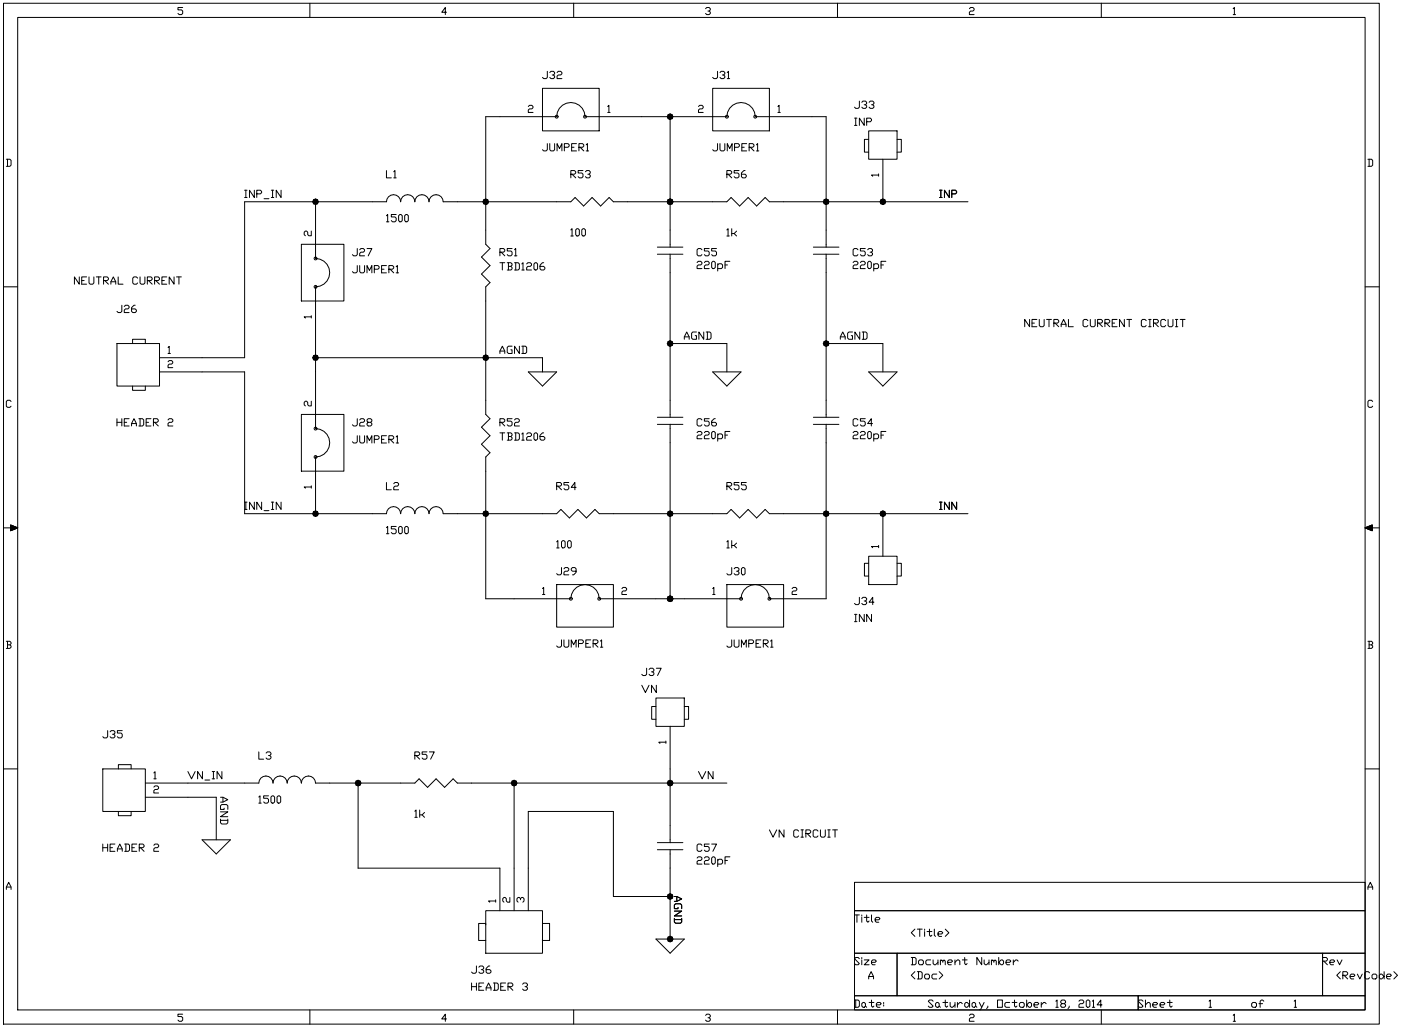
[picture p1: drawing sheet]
<svg xmlns="http://www.w3.org/2000/svg" width="297mm" height="218mm" viewBox="0 0 297 218" stroke-linecap="round" stroke-linejoin="round" font-family="sans-serif">
<g fill="none" stroke="#000" stroke-width=".21">
<path d="M.7 .7h291.7v216.5h-291.7zM3.8 3.7h285.6v210.5h-285.6zM38.7 1.6h-1v.5h.8l.2 .2v.5l-.2 .3h-.5l-.3-.3M65.7 .7v3M94.7 2.6h-1l.7-1v1.5M115 18.7h12v9.1h-12zM116 15.1v1.3l-.2 .3h-.5l-.3-.3M116.6 15.4l.2-.3h.5l.3 .3v.2l-.3 .3h-.2M117.3 15.9l.3 .3v.2l-.3 .3h-.5l-.2-.3M118.1 15.4l.3-.3h.5l.2 .3v.2l-.2 .3h-.5l-.3 .3v.5h1M121.6 .7v3M149.6 1.8l.2-.2h.6l.2 .2v.3l-.2 .2h-.3"/>
<path d="M150.4 2.3l.2 .3v.2l-.2 .3h-.6l-.2-.3M151.1 18.7h12v9.1h-12zM152.1 15.1v1.3l-.2 .3h-.5l-.3-.3M152.6 15.4l.3-.3h.5l.3 .3v.2l-.3 .3h-.2M153.4 15.9l.3 .3v.2l-.3 .3h-.5l-.3-.3M154.2 15.4l.2-.3v1.6M154.2 16.7h.5M177.6 .7v3M205.5 1.8l.3-.2h.5l.2 .2v.3l-.2 .2h-.5l-.3 .3v.5h1M233.5 .7v3M261.5 1.8l.2-.2v1.5M261.5 3.1h.5"/>
<path d="M1.3 33.8h.8l.2 .2v1l-.2 .3h-.8M1.6 33.8v1.5M81.9 36.2v1.5h1.1M83.5 36.4l.2-.2v1.5M83.5 37.7h.5M112 22.6l.3-.3h.5l.2 .3v.2l-.2 .3h-.5l-.3 .2v.5h1M116 30.5v1.3l-.2 .2h-.5l-.3-.2M116.6 30.5v1.3l.2 .2h.5l.3-.2v-1.3M118.1 32v-1.5l.5 1 .5-1v1.5M119.7 31.2h.7l.3-.2v-.3l-.3-.2h-.7v1.5M121 36.9h.8l.3-.2v-.3l-.3-.2h-.8v1.5M121.2 31.2h.5"/>
<path d="M121.3 36.9l.8 .8M122.2 30.5h-1v1.5h1M122.7 31.2h.8l.3-.2v-.3l-.3-.2h-.8v1.5M123 31.2l.8 .8M123.6 36.2h-1v.5h.7l.3 .2v.6l-.3 .2h-.5l-.2-.2M124.1 36.4l.3-.2h.5l.3 .2v.3l-.3 .2h-.3M124.3 30.7l.2-.2v1.5M124.3 32h.5M124.9 36.9l.3 .3v.3l-.3 .2h-.5l-.3-.2M128.8 22.6l.3-.3v1.5M128.8 23.8h.5M142.1 24.7v27.7"/>
<path d="M148.1 22.6l.2-.3h.5l.3 .3v.2l-.3 .3h-.5l-.2 .2v.5h1M152.1 30.5v1.3l-.2 .2h-.5l-.3-.2M152.6 30.5v1.3l.3 .2h.5l.3-.2v-1.3M154.1 36.9h.8l.2-.2v-.3l-.2-.2h-.8v1.5M154.2 32v-1.5l.5 1 .5-1v1.5M154.4 36.9l.7 .8M155.7 31.2h.8l.3-.2v-.3l-.3-.2h-.8v1.5M156.7 36.2h-1v.5h.7l.3 .2v.6l-.3 .2h-.5l-.2-.2M157.3 31.2h.5M158 36.2h-.3l-.5 .5v.8l.3 .2h.5l.2-.2v-.3l-.2-.3h-.8M158.3 30.5h-1v1.5h1M158.8 31.2h.8l.3-.2v-.3l-.3-.2h-.8v1.5"/>
<path d="M159.1 31.2l.8 .8M160.4 30.7l.2-.2v1.5M160.4 32h.5M164.9 22.6l.3-.3v1.5M164.9 23.8h.5M181.2 25.1h.5M181.2 26.6h.5M181.4 25.1v1.5M182.2 21.4v1.3l-.3 .3h-.5l-.2-.3M182.7 21.7l.3-.3h.5l.2 .3v.3l-.2 .2h-.3M183.2 25.1v1.5l-1-1.5v1.5M183.5 22.2l.2 .3v.2l-.2 .3h-.5l-.3-.3"/>
<path d="M183.7 25.8h.8l.3-.2v-.3l-.3-.2h-.8v1.5M184.2 27.8h6v6h-6zM184.2 29.6h-.9v2.7h.9M184.3 21.7l.2-.3h.5l.3 .3v.3l-.3 .2h-.2M185 22.2l.3 .3v.2l-.3 .3h-.5l-.2-.3M186.3 37.1h-1.5l.2 .3M186.3 36.9v.5M187.2 33.8v9M190.2 29.6h.9v2.7h-.9M290 33.8h.8l.2 .2v1l-.2 .3h-.8M290.3 33.8v1.5M16.8 58.7v1.6l-1-1.6v1.6"/>
<path d="M17.3 59.5h.5M18.4 58.7h-1.1v1.6h1.1M18.9 58.7v1.3l.2 .3h.5l.3-.3v-1.3M20.4 58.7h1M20.9 58.7v1.6M22 59.5h.7l.3-.3v-.2l-.3-.3h-.7v1.6M22.2 59.5l.8 .8M23.5 59.8h1M25.1 58.7v1.6h1M29.2 59l-.3-.3h-.5l-.3 .3v1l.3 .3h.5l.3-.3M29.7 58.7v1.3l.2 .3h.6l.2-.3v-1.3M31.2 59.5h.8l.3-.3v-.2l-.3-.3h-.8v1.6"/>
<path d="M31.5 59.5l.8 .8M32.8 59.5h.8l.2-.3v-.2l-.2-.3h-.8v1.6M33 59.5l.8 .8M34.3 59.5h.5M35.4 58.7h-1.1v1.6h1.1M36.9 58.7v1.6l-1-1.6v1.6M37.4 58.7h1M37.9 58.7v1.6M51.9 40.3h.5M51.9 41.9h.5M52.1 40.3v1.6M53.9 40.3v1.6l-1-1.6v1.6"/>
<path d="M54.4 41.1h.8l.3-.2v-.3l-.3-.3h-.8v1.6M56 42.1h1M57.5 40.3h.5M57.5 41.9h.5M57.8 40.3v1.6M59.6 40.3v1.6l-1-1.6v1.6M63.9 51.8h9v12h-9zM66 49v1h-.5l-.3-.2v-.5l-.2-.3h-.3l-.2 .3v.5l.2 .2M66.9 42.8v12a3 3 0 0 1 3 3 3 3 0 0 1-3 3v30.1a3 3 0 0 1 3 3 3 3 0 0 1-3 3v12M75.7 52.7v1.3l-.2 .3h-.5l-.3-.3M75.7 56.3v1.3l-.2 .3h-.5l-.3-.3M76.3 53l.2-.3h.5l.3 .3v.2l-.3 .3h-.5l-.2 .2v.6h1"/>
<path d="M76.3 56.3v1.3l.2 .3h.5l.3-.3v-1.3M77.8 52.7h1l-.7 1.6M77.8 57.9v-1.6l.5 1.1 .5-1.1v1.6M79.4 57.1h.7l.3-.3v-.2l-.3-.3h-.7v1.6M80.9 57.1h.5M81.9 56.3h-1v1.6h1M81.9 45.8l.3-.3v1.5M81.9 47h.6M82.4 57.1h.8l.3-.3v-.2l-.3-.3h-.8v1.6M82.7 57.1l.8 .8M84 56.6l.3-.3v1.6M84 57.9h.5"/>
<path d="M84 45.5h-1v.5h.7l.3 .3v.5l-.3 .2h-.5l-.2-.2M84.5 45.8l.3-.3h.2l.3 .3v1l-.3 .2h-.2l-.3-.2zM85.8 45.8l.3-.3h.2l.3 .3v1l-.3 .2h-.2l-.3-.2zM106 53.5h.8l.2-.3v-.2l-.2-.3h-.8v1.6M106 55.7h1M106.2 53.5l.8 .8M106.5 55.7v1.6M107.5 55.7h.8l.3 .3v.2l-.3 .3M107.8 56.5h.5l.3 .3v.2l-.3 .3h-.8M107.8 55.7v1.6M108.6 52.7h-1.1v.5h.8l.3 .3v.5l-.3 .3h-.5l-.3-.3M109.1 53l.2-.3v1.6"/>
<path d="M109.1 55.7h.8l.2 .3v1l-.2 .3h-.8M109.1 54.3h.5M109.3 55.7v1.6M110.6 56l.3-.3v1.6M110.6 57.3h.5M111.7 56l.2-.3h.5l.3 .3v.2l-.3 .3h-.5l-.2 .3v.5h1M113.2 56l.3-.3h.2l.3 .3v1l-.3 .3h-.2l-.3-.3zM115.3 55.7h-.3l-.5 .5v.8l.3 .3h.5l.2-.3v-.2l-.2-.3h-.8M121 48.8l.3-.3v1.6M121 50.1h.5M122.1 48.8l.2-.3h.3l.2 .3v1l-.2 .3h-.3l-.2-.3zM123.3 48.8l.3-.3h.3l.2 .3v1l-.2 .3h-.3l-.3-.3z"/>
<path d="M139.4 53.9h5.4M139.4 52.4h5.4M142.1 53.9v34.6M147.8 55.7l.3-.3h.5l.2 .3v.2l-.2 .3h-.5l-.3 .3v.5h1M148.8 53l-.2-.3h-.5l-.3 .3v1l.3 .3h.5l.2-.3M149.3 55.7l.3-.3h.5l.3 .3v.2l-.3 .3h-.5l-.3 .3v.5h1.1M150.4 52.7h-1.1v.5h.8l.3 .3v.5l-.3 .3h-.5l-.3-.3M151.1 55.4h.3l.3 .3v1l-.3 .3h-.3l-.2-.3v-1zM151.9 52.7h-1v.5h.8l.2 .3v.5l-.2 .3h-.6l-.2-.3M152.2 56.2l.2-.3h.5l.3 .3v.5l-.3 .3h-.7M152.2 55.9v1.6M153.7 56.2h.5"/>
<path d="M154.1 48.8l.3-.3v1.6M154.1 50.1h.5M154.7 55.4h-1v1.6M155.1 48.5v1.6M155.7 49.5l.5 .6M156.2 49l-.5 .5h-.6M172.5 53.9h5.4M172.5 52.4h5.4M175.2 52.4v-27.7h-15.1a3 3 0 0 0-3-3 3 3 0 0 0-3 3h-30.1a3 3 0 0 0-3-3 3 3 0 0 0-3 3h-15v27.1l.9 .9-1.8 1.8 1.8 1.8-1.8 1.8 1.8 1.8-.9 .9v27.1l.9 .9-1.8 1.8 1.8 1.8-1.8 1.8 1.8 1.8-.9 .9v30.1h18a3 3 0 0 1 3-3 3 3 0 0 1 3 3h30.1a3 3 0 0 1 3-3 3 3 0 0 1 3 3h12.1v-37M175.2 53.9v34.6M180.9 55.7l.2-.3h.5l.3 .3v.2l-.3 .3h-.5l-.2 .3v.5h1M181.9 53l-.3-.3h-.5l-.2 .3v1l.2 .3h.5l.3-.3"/>
<path d="M182.4 55.7l.3-.3h.5l.2 .3v.2l-.2 .3h-.5l-.3 .3v.5h1M183.4 52.7h-1v.5h.8l.2 .3v.5l-.2 .3h-.5l-.3-.3M184 53l.2-.3h.5l.3 .3v.2l-.3 .3h-.2M184 55.7l.2-.3h.3l.2 .3v1l-.2 .3h-.3l-.2-.3zM184.7 53.5l.3 .2v.3l-.3 .3h-.5l-.2-.3M185.3 56.2l.2-.3h.5l.3 .3v.5l-.3 .3h-.7M185.3 55.9v1.6M186.8 56.2h.5M187.8 55.4h-1v1.6M199.2 40.3h.5M199.2 41.9h.5M199.5 40.3v1.6"/>
<path d="M201.3 40.3v1.6l-1.1-1.6v1.6M201.8 41.1h.8l.2-.2v-.3l-.2-.3h-.8v1.6M205.2 42.8h-42.1l-.9-.9-1.8 1.8-1.8-1.8-1.8 1.8-1.8-1.8-.9 .9h-24l-1-.9-1.8 1.8-1.8-1.8-1.8 1.8-1.8-1.8-.9 .9h-27a1.5 1.5 0 0 0-1.5-1.5 1.5 1.5 0 0 0-1.5 1.5 1.5 1.5 0 0 0-1.5-1.5 1.5 1.5 0 0 0-1.5 1.5 1.5 1.5 0 0 0-1.6-1.5 1.5 1.5 0 0 0-1.5 1.5 1.5 1.5 0 0 0-1.5-1.5 1.5 1.5 0 0 0-1.5 1.5h-30v33.1h-18.1M.7 60.8h3.1M23.5 60.3v-.5l.5-1.1 .5 1.1v.5M24.8 72.9h9v9h-9zM25.8 64.7v1.3l-.2 .3h-.5l-.3-.3M26.3 65l.3-.3h.5l.3 .3v.3l-.3 .2h-.5l-.3 .3v.5h1.1M28.1 72.9v-.9h2.7v.9M28.7 64.7h-.3l-.5 .6v.7l.2 .3h.6l.2-.3v-.2l-.2-.3h-.8M33.8 78.9h18.1v30h30a1.5 1.5 0 0 1 1.5-1.5 1.5 1.5 0 0 1 1.5 1.5 1.5 1.5 0 0 1 1.5-1.5 1.5 1.5 0 0 1 1.6 1.5 1.5 1.5 0 0 1 1.5-1.5 1.5 1.5 0 0 1 1.5 1.5 1.5 1.5 0 0 1 1.5-1.5 1.5 1.5 0 0 1 1.5 1.5h24l.9-.9 1.8 1.9 1.8-1.9 1.8 1.9 1.8-1.9 .9 .9h27.1l.9-.9 1.8 1.9 1.8-1.9 1.8 1.9 1.8-1.9 .9 .9h42.1M35.6 73.7l.3-.2v1.5"/>
<path d="M35.6 76.7l.3-.2h.5l.2 .2v.3l-.2 .2h-.5l-.3 .3v.5h1M35.6 75h.5M66 67.2h-1.5l.2 .3M66 67v.5M66.9 75.9h48.1v3M106 75v-.5l.5-1.1 .5 1.1v.5M106 74.5h1M108.6 73.4h-.8l-.3 .3v1l.3 .3h.8v-.8h-.3M110.1 73.4v1.6l-1-1.6v1.6M110.6 73.4h.8l.3 .3v1l-.3 .3h-.8M110.9 73.4v1.6M112 78.9h6l-3 3z"/>
<path d="M142.1 72.9h12v6M145.1 72v-.6l.5-1 .5 1v.6M145.1 71.4h1M147.7 70.4h-.8l-.3 .3v1l.3 .3h.8v-.8h-.3M149.2 70.4v1.6l-1-1.6v1.6M149.7 70.4h.8l.3 .3v1l-.3 .3h-.8M150 70.4v1.6M151.1 78.9h6l-3 3zM175.2 72.9h12v6M178.2 72v-.6l.5-1 .5 1v.6M178.2 71.4h1M180.7 70.4h-.7l-.3 .3v1l.3 .3h.7v-.8h-.2"/>
<path d="M182.3 70.4v1.6l-1-1.6v1.6M182.8 70.4h.8l.2 .3v1l-.2 .3h-.8M183.1 70.4v1.6M184.2 78.9h6l-3 3zM218.3 67.8v1.5l-1-1.5v1.5M218.8 68.5h.5M219.8 67.8h-1v1.5h1M220.3 67.8v1.2l.3 .3h.5l.3-.3v-1.2M221.9 67.8h1M222.4 67.8v1.5M223.4 68.5h.8l.3-.2v-.3l-.3-.2h-.8v1.5M223.7 68.5l.8 .8"/>
<path d="M225 69.3v-.5l.5-1 .5 1v.5M225 68.8h1M226.5 67.8v1.5h1.1M230.7 68l-.3-.2h-.5l-.3 .2v1l.3 .3h.5l.3-.3M231.2 67.8v1.2l.2 .3h.5l.3-.3v-1.2M232.7 68.5h.8l.2-.2v-.3l-.2-.2h-.8v1.5M233 68.5l.7 .8M234.3 68.5h.7l.3-.2v-.3l-.3-.2h-.7v1.5M234.5 68.5l.8 .8M235.8 68.5h.5M236.8 67.8h-1v1.5h1M238.4 67.8v1.5l-1-1.5v1.5"/>
<path d="M238.9 67.8h1M239.4 67.8v1.5M243 68l-.2-.2h-.6l-.2 .2v1l.2 .3h.6l.2-.3M243.5 69.3h.5M243.5 67.8h.5M243.8 67.8v1.5M244.6 68.5h.7l.3-.2v-.3l-.3-.2h-.7v1.5M244.8 68.5l.8 .8M247.1 68l-.2-.2h-.5l-.3 .2v1l.3 .3h.5l.2-.3M247.7 67.8v1.2l.2 .3h.5l.3-.3v-1.2M249.2 69.3h.5M249.2 67.8h.5"/>
<path d="M249.5 67.8v1.5M250.2 67.8h1.1M250.7 67.8v1.5M289.4 60.8h3M2.3 85.1l-.2-.2h-.5l-.3 .2v1l.3 .3h.5l.2-.3M24.8 88.8v1.5M24.8 89.6h1M25.8 88.8v1.5M26.3 89.6h.6M27.4 88.8h-1.1v1.5h1.1M27.9 90.3v-.5l.5-1 .5 1v.5M27.9 89.8h1"/>
<path d="M28.1 81.9v.9h2.7v-.9M29.4 88.8h.8l.3 .3v1l-.3 .2h-.8M29.7 88.8v1.5M31 89.6h.5M32 88.8h-1v1.5h1M32.5 89.6h.8l.3-.3v-.2l-.3-.3h-.8v1.5M32.8 89.6l.8 .7M35.6 89.1l.3-.3h.5l.3 .3v.2l-.3 .3h-.5l-.3 .2v.5h1.1M63.9 87.9h9v12h-9zM66 85.1v1h-.5l-.3-.3v-.5l-.2-.2h-.3l-.2 .2v.5l.2 .3M75.7 88.8v1.3l-.2 .2h-.5l-.3-.2M75.7 92.4v1.3l-.2 .3h-.5l-.3-.3"/>
<path d="M76.3 89.1l.2-.3h.5l.3 .3v.2l-.3 .3h-.5l-.2 .2v.5h1M76.3 92.4v1.3l.2 .3h.5l.3-.3v-1.3M77.8 94v-1.6l.5 1 .5-1v1.6M78.1 89.6l-.3-.3v-.2l.3-.3h.5l.2 .3v.2l-.2 .3h-.5l-.3 .2v.3l.3 .2h.5l.2-.2v-.3l-.2-.2M79.4 93.2h.7l.3-.3v-.2l-.3-.3h-.7v1.6M80.9 93.2h.5M81.9 92.4h-1v1.6h1M82.4 93.2h.8l.3-.3v-.2l-.3-.3h-.8v1.6M82.7 93.2l.8 .8M84 92.7l.3-.3v1.6M84 94h.5M106 89.6h.8l.2-.3v-.2l-.2-.3h-.8v1.5"/>
<path d="M106 91.8h1M106.2 89.6l.8 .7M106.5 91.8v1.6M107.5 91.8h.8l.3 .3v.2l-.3 .3M107.8 92.6h.5l.3 .2v.3l-.3 .3h-.8M107.8 91.8v1.6M108.6 88.8h-1.1v.5h.8l.3 .3v.5l-.3 .2h-.5l-.3-.2M109.1 89.1l.2-.3h.6l.2 .3v.2l-.2 .3h-.6l-.2 .2v.5h1M109.1 91.8h.8l.2 .3v1l-.2 .3h-.8M109.3 91.8v1.6M110.6 92.1l.3-.3v1.6M110.6 93.4h.5"/>
<path d="M111.7 92.1l.2-.3h.5l.3 .3v.2l-.3 .3h-.5l-.2 .2v.6h1M113.2 92.1l.3-.3h.2l.3 .3v1l-.3 .3h-.2l-.3-.3zM115.3 91.8h-.3l-.5 .5v.8l.3 .3h.5l.2-.3v-.3l-.2-.2h-.8M139.4 90h5.4M139.4 88.5h5.4M142.1 90v37M147.8 91.8l.3-.3h.5l.2 .3v.2l-.2 .3h-.5l-.3 .2v.6h1M148.8 89.1l-.2-.3h-.5l-.3 .3v1l.3 .2h.5l.2-.2M149.3 91.8l.3-.3h.5l.3 .3v.2l-.3 .3h-.5l-.3 .2v.6h1.1M150.4 88.8h-1.1v.5h.8l.3 .3v.5l-.3 .2h-.5l-.3-.2M151.1 91.5h.3l.3 .3v1l-.3 .3h-.3l-.2-.3v-1zM151.7 88.8h-.3l-.5 .5v.8l.2 .2h.6l.2-.2v-.3l-.2-.2h-.8"/>
<path d="M152.2 92.3l.2-.3h.5l.3 .3v.5l-.3 .3h-.7M152.2 92v1.6M153.7 92.3h.5M154.7 91.5h-1v1.6M172.5 90h5.4M172.5 88.5h5.4M180.9 91.8l.2-.3h.5l.3 .3v.2l-.3 .3h-.5l-.2 .2v.6h1M181.9 89.1l-.3-.3h-.5l-.2 .3v1l.2 .2h.5l.3-.2M182.4 91.8l.3-.3h.5l.2 .3v.2l-.2 .3h-.5l-.3 .2v.6h1M183.4 88.8h-1v.5h.8l.2 .3v.5l-.2 .2h-.5l-.3-.2M184 91.8l.2-.3h.3l.2 .3v1l-.2 .3h-.3l-.2-.3zM185 89.8h-1l.7-1v1.5"/>
<path d="M185.3 92.3l.2-.3h.5l.3 .3v.5l-.3 .3h-.7M185.3 92v1.6M186.8 92.3h.5M187.8 91.5h-1v1.6M291 85.1l-.2-.2h-.5l-.3 .2v1l.3 .3h.5l.2-.3M.7 112h3.1M51.9 106.5h.5M51.9 108h.5M52.1 106.5v1.5M53.9 106.5v1.5l-1-1.5v1.5M55.5 106.5v1.5l-1.1-1.5v1.5M56 108.3h1"/>
<path d="M57.5 106.5h.5M57.5 108h.5M57.8 106.5v1.5M59.6 106.5v1.5l-1-1.5v1.5M66 103.3h-1.5l.2 .2M66 103v.5M81.9 102.3v1.6h1.1M81.9 111.9l.3-.2v1.5M81.9 113.2h.6M83.5 102.6l.2-.3h.6l.2 .3v.2l-.2 .3h-.6l-.2 .3v.5h1M84 111.7h-1v.5h.7l.3 .2v.5l-.3 .3h-.5l-.2-.3M84.5 111.9l.3-.2h.2l.3 .2v1l-.3 .3h-.2l-.3-.3z"/>
<path d="M85.8 111.9l.3-.2h.2l.3 .2v1l-.3 .3h-.2l-.3-.3zM118 103.1h.8l.3-.3v-.2l-.3-.3h-.8v1.6M118 114.9l.3-.2v1.5M118 116.2h.5M118.3 103.1l.8 .8M119.1 114.9l.2-.2h.3l.2 .2v1.1l-.2 .2h-.3l-.2-.2zM120.3 114.9l.3-.2h.3l.2 .2v1.1l-.2 .2h-.3l-.3-.2zM120.6 102.3h-1v.5h.7l.3 .3v.5l-.3 .3h-.5l-.2-.3M122.1 103.4h-1l.8-1.1v1.6M154.1 103.1h.8l.2-.3v-.2l-.2-.3h-.8v1.6M154.1 114.9l.3-.2v1.5M154.1 116.2h.5"/>
<path d="M154.4 103.1l.7 .8M155.1 114.7v1.5M155.7 115.7l.5 .5M156.2 115.2l-.5 .5h-.6M156.7 102.3h-1v.5h.7l.3 .3v.5l-.3 .3h-.5l-.2-.3M158.2 102.3h-1v.5h.8l.2 .3v.5l-.2 .3h-.5l-.3-.3M184.2 118h6v6h-6zM184.2 119.5h-.9v2.7h.9M186.3 115.9h-1.5l.2 .3M186.3 115.7v.5M187.2 108.9v9.1M190.2 119.5h.9v2.7h-.9"/>
<path d="M199.2 106.5h.5M199.2 108h.5M199.5 106.5v1.5M201.3 106.5v1.5l-1.1-1.5v1.5M202.8 106.5v1.5l-1-1.5v1.5M289.4 112h3M1.3 136h.8l.2 .3v.2l-.2 .3M1.6 136.8h.5l.2 .2v.3l-.2 .2h-.8M1.6 136v1.5M115 124.8l.3-.2v1.5M115 126.1h.5M118 124h12.1v9h-12.1z"/>
<path d="M119.1 120.4v1.3l-.3 .2h-.5l-.3-.2M119.1 135.7v1.3l-.3 .3h-.5l-.3-.3M119.6 120.6l.2-.2h.5l.3 .2v.3l-.3 .2h-.5l-.2 .3v.5h1M119.6 135.7v1.3l.2 .3h.5l.3-.3v-1.3M121.1 137.3v-1.6l.5 1 .5-1v1.6M122.1 121.1h-.7l-.3-.2v-.3l.3-.2h.5l.2 .2v.8l-.5 .5h-.2M122.7 136.5h.7l.3-.3v-.2l-.3-.3h-.7v1.6M124.2 136.5h.5M125.2 135.7h-1v1.6h1M125.8 136.5h.7l.3-.3v-.2l-.3-.3h-.7v1.6M126 136.5l.8 .8M127.3 136l.3-.3v1.6"/>
<path d="M127.3 137.3h.5M131.9 124.8l.2-.2h.5l.3 .2v.3l-.3 .2h-.5l-.2 .3v.5h1M151.1 124.8l.3-.2v1.5M151.1 126.1h.5M154.1 124h12v9h-12zM155.1 120.4v1.3l-.2 .2h-.5l-.3-.2M155.1 135.7v1.3l-.2 .3h-.5l-.3-.3M155.7 120.6l.2-.2h.5l.3 .2v.3l-.3 .2h-.2M155.7 135.7v1.3l.2 .3h.5l.3-.3v-1.3M156.4 121.1l.3 .3v.3l-.3 .2h-.5l-.2-.2M157.2 120.6l.3-.2h.2l.3 .2v1.1l-.3 .2h-.2l-.3-.2zM157.2 137.3v-1.6l.5 1 .5-1v1.6"/>
<path d="M158.7 136.5h.8l.3-.3v-.2l-.3-.3h-.8v1.6M160.3 136.5h.5M161.3 135.7h-1v1.6h1M161.8 136.5h.8l.3-.3v-.2l-.3-.3h-.8v1.6M162.1 136.5l.8 .8M163.4 136l.2-.3v1.6M163.4 137.3h.5M167.9 124.8l.3-.2h.5l.2 .2v.3l-.2 .2h-.5l-.3 .3v.5h1M181.2 130.3h.5M181.2 131.8h.5M181.4 130.3v1.5M182.2 126.7v1.3l-.3 .2h-.5l-.2-.2"/>
<path d="M182.7 126.9l.3-.2h.5l.2 .2v.3l-.2 .3h-.3M183.2 130.3v1.5l-1-1.5v1.5M183.5 127.5l.2 .2v.3l-.2 .2h-.5l-.3-.2M184.8 130.3v1.5l-1.1-1.5v1.5M185.3 127.7h-1l.7-1v1.5M290 136h.8l.2 .3v.2l-.2 .3M290.3 136.8h.5l.2 .2v.3l-.2 .2h-.8M290.3 136v1.5M22.8 155v1.2l-.2 .3h-.5l-.3-.3M23.3 155.2l.3-.2h.5l.3 .2v.3l-.3 .2h-.2M24.1 155.7l.3 .3v.2l-.3 .3h-.5l-.3-.3M25.9 155h-1v.5h.8l.2 .2v.5l-.2 .3h-.6l-.2-.3"/>
<path d="M54.9 159.5v1.5h1M56.4 159.7l.3-.2h.5l.2 .2v.3l-.2 .2h-.3M90.5 159.5h-1v.5h.8l.2 .2v.6l-.2 .2h-.5l-.3-.2M91 159.5h1.1l-.8 1.5M136.1 145.3l.7 1.6 .8-1.6M137.1 141.7v1.3l-.3 .3h-.5l-.2-.3M137.6 142l.3-.3h.5l.2 .3v.2l-.2 .3h-.3M138.4 142.5l.2 .3v.2l-.2 .3h-.5l-.3-.3M139.1 148h6v6.1h-6zM139.1 149.8h-.9v2.8h.9M139.2 141.7h1l-.8 1.6M139.2 145.3v1.6l-1.1-1.6v1.6"/>
<path d="M141.2 157.4h-1.5l.2 .3M141.2 157.2v.5M142.1 154.1v24.6M145.1 149.8h.9v2.8h-.9M.7 163.1h3.1M21.8 163.1h9v9h-9zM21.8 179v1.6M21.8 179.8h1M22.8 179v1.6M23.3 179.8h.6M24.4 179h-1.1v1.6h1.1M25.1 163.1v-.9h2.7v.9"/>
<path d="M25.1 172.1v.9h2.7v-.9M26.4 179h.8l.3 .3v1l-.3 .3h-.8M26.7 179v1.6M28 179.8h.5M29 179h-1v1.6h1M29.5 179.8h.8l.3-.3v-.2l-.3-.3h-.8v1.6M29.8 179.8l.8 .8M30.8 166.1h24.1a1.5 1.5 0 0 1 1.5-1.5 1.5 1.5 0 0 1 1.5 1.5 1.5 1.5 0 0 1 1.5-1.5 1.5 1.5 0 0 1 1.5 1.5 1.5 1.5 0 0 1 1.5-1.5 1.5 1.5 0 0 1 1.5 1.5 1.5 1.5 0 0 1 1.5-1.5 1.5 1.5 0 0 1 1.5 1.5h21.1l.9-.9 1.8 1.8 1.8-1.8 1.8 1.8 1.8-1.8 .9 .9h57.1M30.8 169.1h15.1v9M32.6 179.3l.3-.3h.5l.2 .3v.2l-.2 .3h-.5l-.3 .2v.6h1M32.6 163.9l.3-.2v1.5M32.6 166.9l.3-.2h.5l.2 .2v.3l-.2 .2h-.5l-.3 .3v.5h1"/>
<path d="M32.6 165.2h.5M39.8 163.6l.8 1.6 .8-1.6M42.8 178.1h6.1l-3 3zM42.9 163.6v1.6l-1-1.6v1.6M43.4 165.4h1.1M45 165.2h.5M45 163.6h.5M45.2 163.6v1.6M46.8 169.1h.5l1 .5-1 .5h-.5M46.8 172.2h1.5l-1.5 1h1.5M46.8 173.7v.8l.2 .3h1l.3-.3v-.8M46.8 174h1.5"/>
<path d="M47 163.6v1.6l-1-1.6v1.6M47.3 169.1v1M47.5 171.4v.3h-.7v-.8l.2-.3h1l.3 .3v.8M54.9 169l.2-.2v1.5M54.9 170.3h.5M56.9 168.8h-1v.5h.8l.2 .3v.5l-.2 .2h-.5l-.3-.2M57.2 160.2l.2 .3v.3l-.2 .2h-.5l-.3-.2M57.7 168.8h.3l.2 .2v1.1l-.2 .2h-.3l-.3-.2v-1.1zM59 168.8h.3l.2 .2v1.1l-.2 .2h-.3l-.3-.2v-1.1zM75.9 166.1v18h30.1v9M88 160.2h.7l.3-.2v-.3l-.3-.2h-.7v1.5M88 172.1l.2-.3v1.5"/>
<path d="M88 173.3h.5M88.2 160.2l.8 .8M89 171.8v1.5M89.5 172.8l.5 .5M90 172.3l-.5 .5h-.5M109 166.1v27M139.4 178.7h5.4M148.1 163.6l.8 1.6 .7-1.6M148.8 179.3l-.2-.3h-.5l-.3 .3v1l.3 .3h.5l.2-.3M150.4 179h-1.1v.5h.8l.3 .3v.5l-.3 .3h-.5l-.3-.3M150.9 179h1l-.8 1.6M151.2 163.6v1.6l-1-1.6v1.6"/>
<path d="M163.1 176l.8 1.6 .8-1.6M166.2 176v1.6l-1-1.6v1.6M169.3 176.3l-.2-.3h-.6l-.2 .3v1l.2 .3h.6l.2-.3M169.8 176h.5M169.8 177.6h.5M170.1 176v1.6M170.9 176.8h.7l.3-.3v-.2l-.3-.3h-.7v1.6M171.1 176.8l.8 .8M173.4 176.3l-.2-.3h-.5l-.3 .3v1l.3 .3h.5l.2-.3M173.9 176v1.3l.3 .3h.5l.3-.3v-1.3M175.5 176h.5M175.5 177.6h.5"/>
<path d="M175.8 176v1.6M176.5 176h1.1M177 176v1.6M289.4 163.1h3M1.3 188.6v-.5l.5-1 .5 1v.5M1.3 188.1h1M24.9 180.6v-.6l.5-1 .5 1v.6M24.9 180h1M103 193.1h12v9.1h-12zM103 196.2v-.3h-1.5v3.6h1.5M105.1 191.1h-1.5l.2 .2M105.1 190.8v.5"/>
<path d="M108.1 190.3v1h-.5l-.3-.2v-.5l-.2-.3h-.3l-.2 .3v.5l.2 .2M110.4 190.8v-.2l-.3-.3h-.2l-.3 .3v.5l.3 .2M110.4 190.6l.2-.3h.3l.2 .3v.5l-.2 .2M115 195.9h1.5v3.6h-1.5v-.3M139.1 199.2h6l-3 3zM139.4 180.2h5.4M142.1 180.2v19M142.1 190.1h-12v-18h-18.1v21M143 190.1h.5l1 .6-1 .5h-.5M143 193.2h1.5l-1.5 1.1h1.5M143 194.8v.8l.2 .2h1.1l.2-.2v-.8M143 195h1.5"/>
<path d="M143.5 190.1v1.1M143.8 192.5v.2h-.8v-.8l.2-.2h1.1l.2 .2v.8M147.8 182l.3-.3h.5l.2 .3v.2l-.2 .3h-.5l-.3 .3v.5h1M149.3 182l.3-.3h.5l.3 .3v.2l-.3 .3h-.5l-.3 .3v.5h1.1M151.1 181.7h.3l.3 .3v1l-.3 .3h-.3l-.2-.3v-1zM152.2 182.5l.2-.3h.5l.3 .3v.5l-.3 .3h-.7M152.2 182.2v1.6M153.7 182.5h.5M154.7 181.7h-1v1.6M181.2 187.1h108.2v6h-108.2zM181.2 193.1h108.2v9.1h-108.2zM181.2 194h1"/>
<path d="M181.7 194v1.6M182.7 194v.3M182.7 194.6v1M183.2 194.6h1.1M183.7 194v1.3l.3 .3 .3-.3M184.8 194v1.3l.2 .3M185.6 195.1h.7l.3-.3-.3-.2h-.5l-.2 .2v.5l.2 .3h.5M194 197.1l-.8 .7 .8 .8M194.5 197.1h1M195 197.1v1.5M196 197.1v.2M196 197.6v1"/>
<path d="M196.6 197.6h1M197.1 197.1v1.2l.2 .3 .3-.3M198.1 197.1v1.2l.3 .3M198.9 198.1h.7l.3-.3-.3-.2h-.5l-.2 .2v.5l.2 .3h.5M200.4 197.1l.8 .7-.8 .8M290 188.6v-.5l.5-1 .5 1v.5M290 188.1h1M38.7 215.1h-1v.5h.8l.2 .3v.5l-.2 .2h-.5l-.3-.2M65.7 214.2v3M94.7 216.1h-1l.7-1v1.5M100 208.5v1.5M100 209.3h1"/>
<path d="M101 204.9v1.3l-.2 .2h-.6l-.2-.2M101 208.5v1.5M101.5 205.1l.3-.2h.5l.3 .2v.3l-.3 .2h-.3M101.5 209.3h.5M102.3 205.6l.3 .3v.3l-.3 .2h-.5l-.3-.2M102.6 208.5h-1.1v1.5h1.1M103.1 210v-.5l.5-1 .5 1v.5M103.1 209.5h1M103.8 204.9h-.2l-.5 .5v.8l.2 .2h.5l.3-.2v-.3l-.3-.3h-.7M104.6 208.5h.8l.2 .2v1.1l-.2 .2h-.8M104.9 208.5v1.5M106.2 209.3h.5"/>
<path d="M107.2 208.5h-1v1.5h1M107.7 209.3h.8l.2-.3v-.3l-.2-.2h-.8v1.5M108 209.3l.7 .7M110.8 208.7l.3-.2h.5l.2 .2v.3l-.2 .3h-.3M111.6 209.3l.2 .2v.3l-.2 .2h-.5l-.3-.2M121.6 214.2v3M149.6 215.3l.2-.2h.6l.2 .2v.3l-.2 .3h-.3M150.4 215.9l.2 .2v.3l-.2 .2h-.6l-.2-.2M177.6 214.2v3M181.2 212.1h.7l.3 .3v1l-.3 .2h-.7M181.2 202.2h9v9h-9zM181.2 211.2h60.1v3h-60.1z"/>
<path d="M181.4 212.1v1.5M182.2 203.3l-.3-.2h-.5l-.2 .2 1 1.1-.3 .2h-.5l-.2-.2M182.7 203.1v.2M182.7 203.6v1M183 212.6h.2l.3 .3v.5l-.3 .2h-.2l-.3-.2v-.5zM183.2 203.6h1.1l-1.1 1h1.1M183.5 213.4l.2 .2M184.2 207.6v-.5l.5-1 .5 1v.5M184.2 207.1h1M184.3 212.6h1M184.8 204.1h.8l.2-.3-.2-.2h-.6l-.2 .2v.6l.2 .2h.6M184.8 212.1v1.3l.2 .2 .3-.2"/>
<path d="M185.8 213.1h.8l.2-.2-.2-.3h-.5l-.3 .3v.5l.3 .2h.5M187.4 212.6v.3M187.4 213.1v.3M190.2 202.2h90.2v9h-90.2zM193.2 203.1h.8l.2 .2v1.1l-.2 .2h-.8M193.5 203.1v1.5M194 206.1l-.8 .8 .8 .7M194.5 206.1h.8l.2 .2v1.1l-.2 .2h-.8M194.7 203.8l.3-.2h.5l.3 .2v.6l-.3 .2h-.5l-.3-.2zM194.7 206.1v1.5M196.3 206.6h.5l.3 .3v.5l-.3 .2h-.5l-.3-.2v-.5zM197.3 203.6h-.7l-.3 .2v.6l.3 .2h.7"/>
<path d="M197.8 203.6v.8l.3 .2h.3l.5-.5M197.8 212.4l-.2-.3h-.5l-.3 .3 1 1-.2 .2h-.5l-.3-.2M198.6 206.6h-.8l-.2 .3v.5l.2 .2h.8M198.6 212.6h.3l.2 .3v.5l-.2 .2h-.3l-.2-.2v-.5zM198.9 203.6v1M199.1 206.1l.8 .8-.8 .7M199.1 213.4l.3 .2M199.4 203.8l.2-.2 .3 .2v.3M199.4 203.6v1M199.9 203.8l.3-.2 .2 .2v.8M199.9 212.6h1M200.4 212.1v1.3l.3 .2 .2-.2"/>
<path d="M200.9 204.1h.8l.3-.3-.3-.2h-.5l-.3 .2v.6l.3 .2h.5M201.4 212.6v.8l.3 .2h.3l.5-.5M202.5 204.1l.5-.5h.2l.3 .2v.8M202.5 203.6v1M202.5 212.6v1M203 212.6v1M204 212.9l-.2-.3h-.3l-.5 .5M204 203.6h1.1M204.5 212.9l.3-.3h.3l.5 .5-.5 .5h-.3l-.3-.2zM204.5 203.1v1.3l.3 .2 .3-.2M205.5 215.3l.3-.2h.5l.2 .2v.3l-.2 .3h-.5l-.3 .2v.5h1M205.6 212.1v1.5"/>
<path d="M206.1 212.9l.2-.3h.3l.3 .3v.5l-.3 .2h-.3l-.2-.2zM206.9 213.4l.2 .2M207.6 212.6l.5 1M208.1 203.1v1.5l-1-1.5v1.5M208.7 203.6v.8l.2 .2h.3l.5-.5M208.7 212.6l-.8 1.6h-.3M209.4 213.4v.2l-.2 .3M209.7 203.6v1M210.2 203.8l.3-.2 .2 .2v.3M210.2 203.6v1M210.7 203.8l.3-.2 .2 .2v.8M211.5 212.1h1v1.5h-1z"/>
<path d="M211.7 204.1l.6-.5h.2l.3 .2v.6l-.3 .2h-.2zM211.7 203.1v1.5M213.3 204.1h.8l.2-.3-.2-.2h-.5l-.3 .2v.6l.3 .2h.5M214.1 212.6h-.8l-.3 .3v.5l.3 .2h.8M214.6 212.6h1M214.8 203.6v1M215.1 212.1v1.3l.3 .2 .2-.2M215.9 203.8l-.3-.2h-.2l-.6 .5M216.4 212.6h.5l.3 .3v.5l-.3 .2h-.5l-.3-.2v-.5zM217.7 212.1v1.5M218.2 212.6h.2l.3 .3v.5l-.3 .2h-.2l-.5-.5zM219.2 213.1h.8l.3-.2-.3-.3h-.5l-.3 .3v.5l.3 .2h.5"/>
<path d="M220.8 212.6v1M221.8 212.9l-.3-.3h-.2l-.5 .5M223.9 212.4l.2-.3v1.5M223.9 213.6h.5M225.1 212.9l-.2-.3v-.2l.2-.3h.6l.2 .3v.2l-.2 .3h-.6l-.2 .2v.3l.2 .2h.6l.2-.2v-.3l-.2-.2M226.7 213.4v.2l-.3 .3M228.8 212.4l.2-.3h.5l.3 .3v.2l-.3 .3h-.5l-.2 .2v.5h1M230.6 212.1h.2l.3 .3v1l-.3 .2h-.2l-.3-.2v-1zM231.6 212.4l.2-.3v1.5M231.6 213.6h.5M233.5 214.2v3M233.6 213.1h-1l.8-1v1.5"/>
<path d="M241.3 211.2h48.1v3h-48.1zM242.3 212.4l-.2-.3h-.5l-.3 .3 1 1-.2 .2h-.5l-.3-.2M242.9 213.1l.5-.5h.2l.3 .3v.7M242.9 212.1v1.5M244.4 213.1h.8l.2-.2-.2-.3h-.5l-.3 .3v.5l.3 .2h.5M246 213.1h.7l.3-.2-.3-.3h-.5l-.2 .3v.5l.2 .2h.5M247.5 212.6h1M248 212.1v1.3l.3 .2 .2-.2M256.3 212.4l.3-.3v1.5M256.3 213.6h.6M261.5 215.3l.2-.2v1.5M261.5 216.6h.5"/>
<path d="M265.6 212.6h.5l.3 .3v.5l-.3 .2h-.5l-.2-.2v-.5zM266.9 212.9h.8M267.9 212.4l-.2-.3h-.3l-.2 .3v1.2M274.4 212.4l.3-.3v1.5M274.4 213.6h.5M280.4 203.8h.8l.2-.2v-.3l-.2-.2h-.8v1.5M280.4 202.2h9v9h-9zM280.7 203.8l.7 .8M282 204.1h.7l.3-.3-.3-.2h-.5l-.2 .2v.6l.2 .2h.5M283.5 203.6l.5 1 .5-1M284.2 206.1l-.8 .8 .8 .7M284.7 206.9h.8l.2-.3v-.3l-.2-.2h-.8v1.5"/>
<path d="M285 206.9l.7 .7M286.2 207.1h.8l.3-.2-.3-.3h-.5l-.3 .3v.5l.3 .2h.5M287.8 206.6l.5 1 .5-1M290.4 206.3l-.3-.2h-.5l-.3 .2v1.1l.3 .2h.5l.3-.2M291.1 206.6h.6l.2 .3v.5l-.2 .2h-.6l-.2-.2v-.5zM292.7 206.6h.2l.6 .5-.6 .5h-.2l-.3-.2v-.5zM293.5 206.1v1.5M294 207.1h.7l.3-.2-.3-.3h-.5l-.2 .3v.5l.2 .2h.5M295.5 206.1l.8 .8-.8 .7"/>
<circle cx="118" cy="24.8" r=".3"/>
<circle cx="124" cy="24.8" r=".3"/>
<circle cx="154.1" cy="24.8" r=".3"/>
<circle cx="160.1" cy="24.8" r=".3"/>
<circle cx="66.9" cy="54.8" r=".3"/>
<circle cx="66.9" cy="60.8" r=".3"/>
<circle cx="66.9" cy="96.9" r=".3"/>
<circle cx="66.9" cy="90.9" r=".3"/>
<circle cx="121" cy="127" r=".3"/>
<circle cx="127" cy="127" r=".3"/>
<circle cx="157.1" cy="127" r=".3"/>
<circle cx="163.1" cy="127" r=".3"/>
</g>
<g fill="#000" stroke="#000" stroke-width=".21">
<path d="M2.2 111.4l1.6 .6-1.6 .6z" fill-rule="evenodd"/>
<path d="M2.2 111.4l1.6 .6-1.6 .6z" fill-rule="evenodd"/>
<path d="M2.2 111.4l1.6 .6-1.6 .6z" fill-rule="evenodd"/>
<path d="M289.4 112l1.5-.6v1.2z" fill-rule="evenodd"/>
<path d="M289.4 112l1.5-.6v1.2z" fill-rule="evenodd"/>
<path d="M289.4 112l1.5-.6v1.2z" fill-rule="evenodd"/>
</g>
<g fill="#000" stroke="#000" stroke-width=".21">
<path d="M141.5 24.7h.6l-.4 .5zM142.1 24.7v.7l-.4-.2zM141.7 24.3l.4 .4h-.6zM142.1 24.7l.4 .5-.4 .2zM141.7 24.3l.4-.2v.6zM142.1 24.7h.6l-.2 .5zM142.1 24.1l.4 .2-.4 .4zM142.1 24.7l.4-.4 .2 .4zM66.3 42.8h.6l-.4 .4zM66.5 43.2l.4-.4v.6zM66.5 42.4l.4 .4h-.6zM66.9 42.8l.4 .4-.4 .2z"/>
<path d="M66.5 42.4l.4-.2v.6zM66.9 42.8h.6l-.2 .4zM66.9 42.2l.4 .2-.4 .4zM67.3 42.4l.2 .4h-.6zM102.4 42.8h.6l-.4 .4zM102.6 43.2l.4-.4v.6zM102.6 42.4l.4 .4h-.6zM103 42.8l.4 .4-.4 .2zM102.6 42.4l.4-.2v.6zM103 42.8h.6l-.2 .4zM103 42.2l.4 .2-.4 .4zM103 42.8l.4-.4 .2 .4z"/>
<path d="M141.5 42.8h.6l-.4 .4zM142.1 42.8v.6l-.4-.2zM141.7 42.4l.4 .4h-.6zM142.1 42.8l.4 .4-.4 .2zM141.7 42.4l.4-.2v.6zM142.1 42.8h.6l-.2 .4zM142.1 42.2l.4 .2-.4 .4zM142.1 42.8l.4-.4 .2 .4zM174.6 42.8h.6l-.5 .4zM174.7 43.2l.5-.4v.6zM174.7 42.4l.5 .4h-.6zM175.2 42.8l.4 .4-.4 .2z"/>
<path d="M174.7 42.4l.5-.2v.6zM175.2 42.8h.6l-.2 .4zM175.2 42.2l.4 .2-.4 .4zM175.2 42.8l.4-.4 .2 .4zM186.6 42.8h.6l-.4 .4zM186.8 43.2l.4-.4v.6zM186.8 42.4l.4 .4h-.6zM187.2 42.8l.4 .4-.4 .2zM186.8 42.4l.4-.2v.6zM187.2 42.8h.6l-.2 .4zM187.2 42.2l.4 .2-.4 .4zM187.6 42.4l.2 .4h-.6z"/>
<path d="M66.3 75.9h.6l-.4 .4zM66.5 76.3l.4-.4v.6zM66.5 75.4l.4 .5h-.6zM66.9 75.9l.4 .4-.4 .2zM66.5 75.4l.4-.1v.6zM66.9 75.9h.6l-.2 .4zM66.9 75.3l.4 .1-.4 .5zM67.3 75.4l.2 .5h-.6zM102.4 75.9h.6l-.4 .4zM103 75.9v.6l-.4-.2zM102.6 75.4l.4 .5h-.6zM103 75.9l.4 .4-.4 .2z"/>
<path d="M102.6 75.4l.4-.1v.6zM103 75.9h.6l-.2 .4zM103 75.3l.4 .1-.4 .5zM103 75.9l.4-.5 .2 .5zM141.5 72.9h.6l-.4 .4zM142.1 72.9v.6l-.4-.2zM141.7 72.4l.4 .5h-.6zM142.1 72.9l.4 .4-.4 .2zM141.7 72.4l.4-.1v.6zM142.1 72.9h.6l-.2 .4zM142.1 72.3l.4 .1-.4 .5zM142.1 72.9l.4-.5 .2 .5z"/>
<path d="M174.6 72.9h.6l-.5 .4zM175.2 72.9v.6l-.5-.2zM174.7 72.4l.5 .5h-.6zM175.2 72.9l.4 .4-.4 .2zM174.7 72.4l.5-.1v.6zM175.2 72.9h.6l-.2 .4zM175.2 72.3l.4 .1-.4 .5zM175.6 72.4l.2 .5h-.6zM66.3 108.9h.6l-.4 .5zM66.5 109.4l.4-.5v.6zM66.5 108.5l.4 .4h-.6zM66.9 108.9l.4 .5-.4 .1z"/>
<path d="M66.5 108.5l.4-.2v.6zM66.9 108.9h.6l-.2 .5zM66.9 108.3l.4 .2-.4 .4zM67.3 108.5l.2 .4h-.6zM102.4 108.9h.6l-.4 .5zM103 108.9v.6l-.4-.1zM102.6 108.5l.4 .4h-.6zM103 108.9l.4 .5-.4 .1zM102.6 108.5l.4-.2v.6zM103 108.9h.6l-.2 .5zM103 108.3l.4 .2-.4 .4zM103 108.9l.4-.4 .2 .4z"/>
<path d="M141.5 108.9h.6l-.4 .5zM142.1 108.9v.6l-.4-.1zM141.7 108.5l.4 .4h-.6zM142.1 108.9l.4 .5-.4 .1zM141.7 108.5l.4-.2v.6zM142.1 108.9h.6l-.2 .5zM142.1 108.3l.4 .2-.4 .4zM142.1 108.9l.4-.4 .2 .4zM174.6 108.9h.6l-.5 .5zM174.7 109.4l.5-.5v.6zM174.7 108.5l.5 .4h-.6zM175.2 108.9l.4 .5-.4 .1z"/>
<path d="M174.7 108.5l.5-.2v.6zM175.2 108.9h.6l-.2 .5zM175.2 108.3l.4 .2-.4 .4zM175.2 108.9l.4-.4 .2 .4zM186.6 108.9h.6l-.4 .5zM187.2 108.9v.6l-.4-.1zM186.8 108.5l.4 .4h-.6zM187.2 108.9l.4 .5-.4 .1zM186.8 108.5l.4-.2v.6zM187.2 108.9h.6l-.2 .5zM187.2 108.3l.4 .2-.4 .4zM187.6 108.5l.2 .4h-.6z"/>
<path d="M141.5 127h.6l-.4 .4zM142.1 127v.6l-.4-.2zM141.7 126.6l.4 .4h-.6zM142.1 127l.4 .4-.4 .2zM141.7 126.6l.4-.2v.6zM142.1 127h.6l-.2 .4zM142.1 126.4l.4 .2-.4 .4zM142.1 127l.4-.4 .2 .4zM75.3 166.1h.6l-.4 .4zM75.9 166.1v.6l-.4-.2zM75.5 165.7l.4 .4h-.6zM75.9 166.1l.4 .4-.4 .2z"/>
<path d="M75.5 165.7l.4-.2v.6zM75.9 166.1h.6l-.2 .4zM75.9 165.5l.4 .2-.4 .4zM76.3 165.7l.2 .4h-.6zM108.4 166.1h.6l-.4 .4zM108.6 166.5l.4-.4v.6zM108.6 165.7l.4 .4h-.6zM109 166.1l.4 .4-.4 .2zM108.6 165.7l.4-.2v.6zM109 166.1h.6l-.2 .4zM109 165.5l.4 .2-.4 .4zM109.4 165.7l.2 .4h-.6z"/>
<path d="M141.5 166.1h.6l-.4 .4zM142.1 166.1v.6l-.4-.2zM141.7 165.7l.4 .4h-.6zM142.1 166.1l.4 .4-.4 .2zM141.7 165.7l.4-.2v.6zM142.1 166.1h.6l-.2 .4zM142.1 165.5l.4 .2-.4 .4zM142.1 166.1l.4-.4 .2 .4zM141.5 199.2h.6l-.4 .4zM141.5 190.1h.6l-.4 .5zM142.1 199.2v.6l-.4-.2zM141.7 198.7l.4 .5h-.6z"/>
<path d="M142.1 190.1v.6l-.4-.1zM141.7 189.7l.4 .4h-.6zM142.1 199.2l.4 .4-.4 .2zM141.7 198.7l.4-.1v.6zM142.1 190.1l.4 .5-.4 .1zM141.7 189.7l.4-.2v.6zM142.1 199.2h.6l-.2 .4zM142.1 198.6l.4 .1-.4 .5zM142.1 190.1h.6l-.2 .5zM142.1 189.5l.4 .2-.4 .4zM142.1 199.2l.4-.5 .2 .5zM142.1 190.1l.4-.4 .2 .4z"/>
</g>
</svg>
